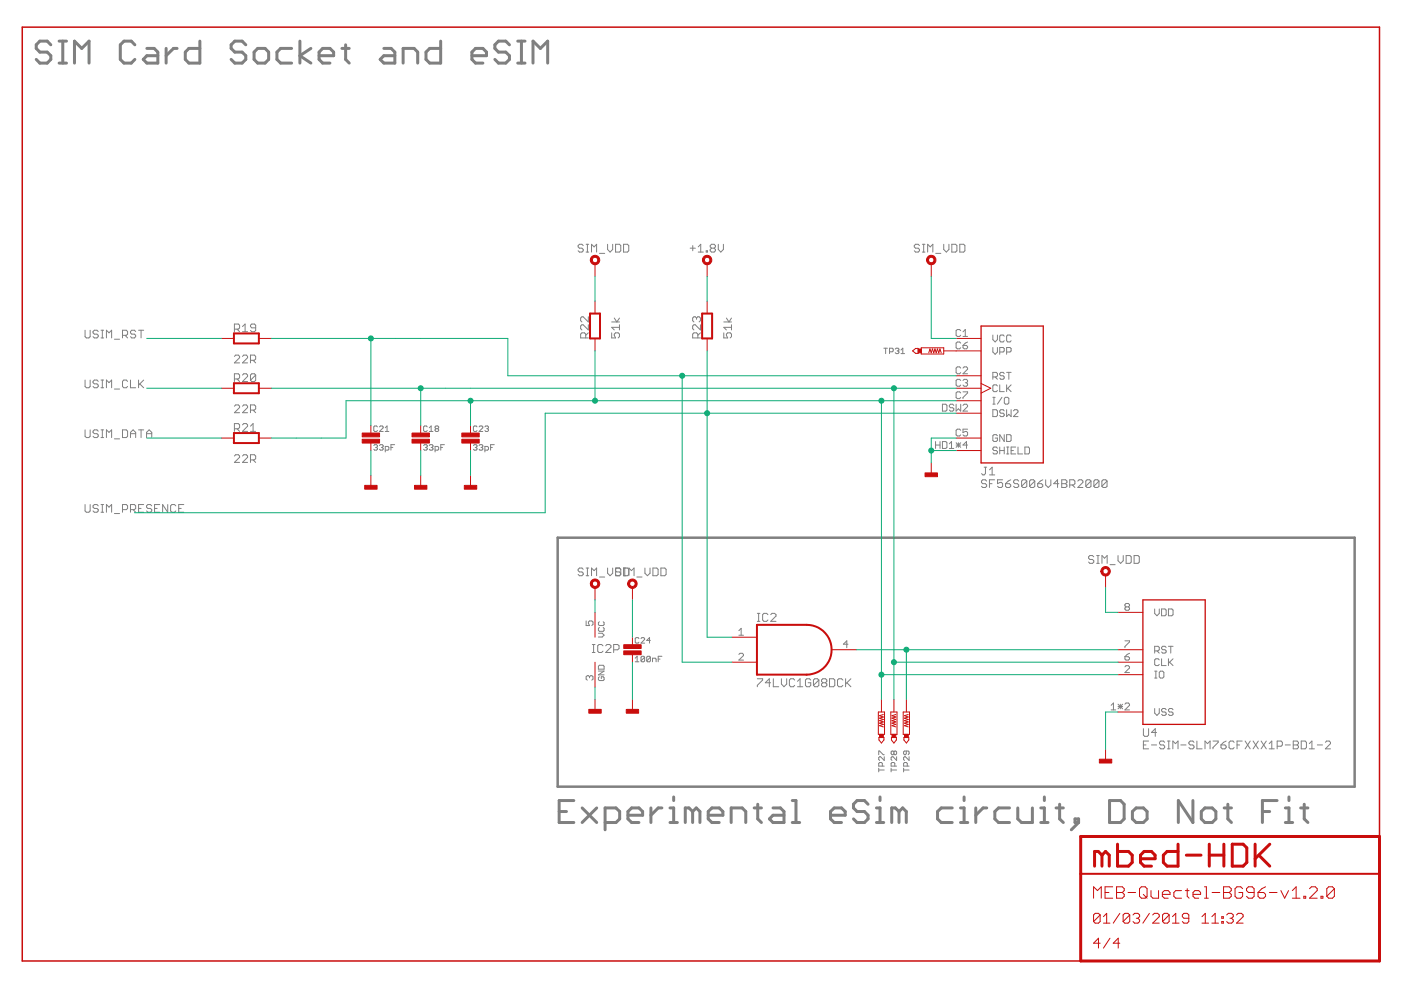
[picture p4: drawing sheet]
<svg xmlns="http://www.w3.org/2000/svg" width="297mm" height="210mm" viewBox="0 0 297 210" stroke-linecap="round" stroke-linejoin="round" font-family="sans-serif">
<g fill="none" stroke="#808080" stroke-width=".63">
<path d="M10.8 9.5l-.8-.8h-1.6l-.7 .8v.8l.7 .7h1.6l.8 .8v.8l-.8 .8h-1.6l-.7-.8M12.5 8.7h1.6M12.5 13.4h1.6M13.3 8.7v4.7M15.8 13.4v-4.7l1.5 1.6 1.6-1.6v4.7M28.6 9.5l-.8-.8h-1.5l-.8 .8v3.1l.8 .8h1.5l.8-.8M31.1 10.3h1.6l.8 .7v2.4h-2.4l-.7-.8 .7-.8h2.4M35.2 10.3v3.1M37.5 10.3h-.7l-1.6 1.5M42.4 8.7v4.7h-2.4l-.7-.8v-1.6l.7-.7h2.4M52.1 9.5l-.8-.8h-1.5l-.8 .8v.8l.8 .7h1.5l.8 .8v.8l-.8 .8h-1.5l-.8-.8M54.6 10.3h1.6l.8 .7v1.6l-.8 .8h-1.6l-.7-.8v-1.6z"/>
<path d="M61.8 10.3h-2.3l-.8 .7v1.6l.8 .8h2.3M63.6 8.7v4.7M65.9 10.3l-2.3 1.5 2.3 1.6M67.6 11.8h3.1v-.8l-.7-.7h-1.6l-.8 .7v1.6l.8 .8h1.6M72.5 10.3h1.5M73.3 9.5v3.1l.7 .8M81.4 10.3h1.5l.8 .7v2.4h-2.3l-.8-.8 .8-.8h2.3M85.5 13.4v-3.1h2.3l.8 .7v2.4M93.4 8.7v4.7h-2.3l-.8-.8v-1.6l.8-.7h2.3M100.1 11.8h3v-.8l-.7-.7h-1.6l-.7 .7v1.6l.7 .8h1.6M108 9.5l-.8-.8h-1.5l-.8 .8v.8l.8 .7h1.5l.8 .8v.8l-.8 .8h-1.5l-.8-.8M109.8 8.7h1.5"/>
<path d="M109.8 13.4h1.5M110.6 8.7v4.7M113 13.4v-4.7l1.6 1.6 1.5-1.6v4.7M118.6 172.1h1.5M121.7 169.7h-3.1v4.7h3.1M123.4 171.3l3.1 3.1M126.5 171.3l-3.1 3.1M128.3 174.4h2.3l.8-.8v-1.5l-.8-.8h-2.3v4.6M133.1 172.8h3.1v-.7l-.7-.8h-1.6l-.8 .8v1.5l.8 .8h1.6M138 171.3v3.1M140.3 171.3h-.7l-1.6 1.5M142 174.4h1.6"/>
<path d="M142 171.3h.8v3.1M142.8 169v.7M146.9 172.1l-.8-.8h-.8v3.1M146.9 172.1v2.3M146.9 172.1l.7-.8 .8 .8v2.3M150.2 172.8h3.1v-.7l-.8-.8h-1.6l-.7 .8v1.5l.7 .8h1.6M155 174.4v-3.1h2.4l.7 .8v2.3M159.9 171.3h1.5M160.7 170.5v3.1l.7 .8M163.9 171.3h1.6l.7 .8v2.3h-2.3l-.8-.8 .8-.8h2.3M168 169.7h.8v4.7M168 174.4h1.5"/>
<path d="M176.1 172.8h3.1v-.7l-.8-.8h-1.5l-.8 .8v1.5l.8 .8h1.5M184 170.5l-.7-.8h-1.6l-.7 .8v.8l.7 .8h1.6l.7 .7v.8l-.7 .8h-1.6l-.7-.8M185.8 174.4h1.6M185.8 171.3h.8v3.1M186.6 169v.7M190.6 172.1l-.8-.8h-.7v3.1M190.6 172.1v2.3M190.6 172.1l.8-.8 .8 .8v2.3M201.9 171.3h-2.3l-.8 .8v1.5l.8 .8h2.3M203.6 174.4h1.6M203.6 171.3h.8v3.1M204.4 169v.7"/>
<path d="M206.9 171.3v3.1M209.2 171.3h-.8l-1.5 1.5M214 171.3h-2.3l-.8 .8v1.5l.8 .8h2.3M215.8 171.3v2.3l.8 .8h2.3v-3.1M220.7 174.4h1.5M220.7 171.3h.7v3.1M221.4 169v.7M223.9 171.3h1.5M224.7 170.5v3.1l.7 .8M227.9 173.6h.8v.8h-.8zM228.7 174.4l-1.6 1.5M235.2 169.7h2.4l.7 .8v3.1l-.7 .8h-2.4z"/>
<path d="M240.1 172.1l.8-.8h1.5l.8 .8v1.5l-.8 .8h-1.5l-.8-.8zM252.9 169.7v4.7l-3.1-4.7v4.7M254.7 172.1l.8-.8h1.5l.8 .8v1.5l-.8 .8h-1.5l-.8-.8zM259.5 171.3h1.6M260.3 170.5v3.1l.8 .8M267.7 172.1h1.5M270.8 169.7h-3.1v4.7M272.5 174.4h1.6M272.5 171.3h.8v3.1M273.3 169v.7M275.8 171.3h1.5M276.5 170.5v3.1l.8 .8"/>
</g>
<path d="M118.2 114h169v52.8h-169z" fill="none" stroke="#808080" stroke-width=".53"/>
<g fill="none" stroke="#808080" stroke-width=".21">
<path d="M123.7 52.1l-.3-.3h-.5l-.3 .3v.2l.3 .3h.5l.3 .3v.3l-.3 .2h-.5l-.3-.2M124.3 51.8h.5M124.3 53.4h.5M124.5 51.8v1.6M125.4 53.4v-1.6l.6 .5 .5-.5v1.6M127.1 53.7h1.1M128.8 51.8v1.1l.5 .5 .6-.5v-1.1M130.5 51.8h.8l.3 .3v1.1l-.3 .2h-.8zM132.2 51.8h.8l.3 .3v1.1l-.3 .2h-.8zM146.3 52.6h1.1M146.9 52.1v1.1M148 53.4h1.1"/>
<path d="M148 52.3l.6-.5v1.6M149.7 53.2h.3v.2h-.3zM150.9 52.6l-.3-.3v-.2l.3-.3h.5l.3 .3v.2l-.3 .3M150.9 52.6h.5M150.9 52.6l-.3 .3v.3l.3 .2h.5l.3-.2v-.3l-.3-.3M152.3 51.8v1.1l.5 .5 .6-.5v-1.1M194.9 52.1l-.2-.3h-.6l-.3 .3v.2l.3 .3h.6l.2 .3v.3l-.2 .2h-.6l-.3-.2M195.6 51.8h.5M195.6 53.4h.5M195.8 51.8v1.6M196.7 53.4v-1.6l.5 .5 .6-.5v1.6M198.4 53.7h1.1"/>
<path d="M200.1 51.8v1.1l.5 .5 .6-.5v-1.1M201.8 51.8h.8l.3 .3v1.1l-.3 .2h-.8zM203.5 51.8h.8l.3 .3v1.1l-.3 .2h-.8zM18 70v1.4l.3 .2h.5l.3-.2v-1.4M20.8 70.3l-.2-.3h-.6l-.3 .3v.3l.3 .2h.6l.2 .3v.3l-.2 .2h-.6l-.3-.2M21.4 71.6h.6M21.4 70h.6M21.7 70v1.6M22.6 71.6v-1.6l.5 .6 .6-.6v1.6M24.3 71.9h1.1M26 71.1h.8l.3-.3v-.5l-.3-.3h-.8v1.6M26.5 71.1l.6 .5"/>
<path d="M28.8 70.3l-.3-.3h-.6l-.2 .3v.3l.2 .2h.6l.3 .3v.3l-.3 .2h-.6l-.2-.2M29.4 70h1.1M29.9 70v1.6M49.7 69.8h.8l.3-.3v-.5l-.3-.3h-.8v1.6M49.7 75.6l.3-.3h.5l.3 .3v.2l-1.1 1.1h1.1M50.2 69.8l.6 .5M51.4 75.6l.3-.3h.5l.3 .3v.2l-1.1 1.1h1.1M51.4 79.5l.3-.3h.5l.3 .3v.3l-1.1 1.1h1.1M51.4 69.2l.6-.5v1.6M51.4 70.3h1.1M53.1 76.4h.8l.3-.3v-.5l-.3-.3h-.8v1.6M53.7 76.4l.5 .5"/>
<path d="M54.2 69.5h-.8l-.3-.3v-.2l.3-.3h.5l.3 .3v1.1l-.3 .2h-.5l-.3-.2M54.2 79.5l-.3-.3h-.5l-.3 .3v1.1M54.2 79.5v1.1l-.3 .3h-.5l-.3-.3M54.2 79.5l-1.1 1.1M124.2 71.6v-.8l-.3-.2h-.5l-.3 .2v.8h1.6M124.7 68.9v1.1l-1.1-1.1h-.2l-.3 .2v.6l.3 .3M124.7 67.2v1.1l-1.1-1.1h-.2l-.3 .2v.6l.3 .3M124.7 70.6l-.5 .5M129.7 70.6v1h.8l-.3-.5v-.3l.3-.2h.6l.2 .2v.6l-.2 .2M129.7 68.3h1.6M130.2 67.4l.6 .9 .5-.9M131.3 69.4h-1.6l.5 .6"/>
<path d="M131.3 68.9v1.1M147.7 67.4l-.3-.2h-.3l-.2 .2v.6l.2 .3M147.7 67.4l.3-.2h.2l.3 .2v.6l-.3 .3M147.7 67.4v.3M148 71.6v-.8l-.3-.2h-.6l-.2 .2v.8h1.6M148.5 68.9v1.1l-1.1-1.1h-.3l-.2 .2v.6l.2 .3M148.5 70.6l-.5 .5M153.5 70.6v1h.8l-.3-.8 .3-.2h.5l.3 .2v.6l-.3 .2M153.5 68.3h1.6M154 67.4l.6 .9 .5-.9M155.1 68.9v1.1M155.1 69.4h-1.6l.5 .6"/>
<path d="M187.4 73.8h.8M187.8 73.8v1.2M188.6 74.6h.6l.2-.2v-.4l-.2-.2h-.6v1.2M189.8 74l.2-.2h.4l.2 .2-.2 .4M190.2 74.4h.2M190.4 74.4l.2 .2-.2 .4h-.4l-.2-.2M191 75h.8M191 74.2l.4-.4v1.2M203.7 72.7l-.2-.2h-.5l-.3 .2v1l.3 .3h.5l.2-.3M203.7 70.1l-.2-.2h-.5l-.3 .2v1l.3 .2h.5l.2-.2M203.7 78l-.2-.2h-.5l-.3 .2v1l.3 .2h.5l.2-.2M204.2 71.3h.9"/>
<path d="M204.2 70.4l.5-.5v1.4M204.2 73.2h.7l.2 .5-.2 .3h-.5l-.2-.3zM204.2 78l.2-.2h.5l.2 .2v.3l-.9 .9h.9M205.1 72.5l-.9 .7M210.5 71v1l.5 .5 .5-.5v-1M210.5 73.7v.9l.5 .5 .5-.5v-.9M210.5 79.9h.7l.3-.2v-.5l-.3-.2h-.7v1.4M211 79.9l.5 .5M212 74.6h.7l.2-.2v-.5l-.2-.2h-.7v1.4M212.9 71.3l-.2-.3h-.5l-.2 .3v.9l.2 .3h.5l.2-.3M212.9 79.2l-.2-.2h-.5l-.2 .4 .2 .3h.5l.2 .5-.2 .2h-.5l-.2-.2M213.4 74.6h.7l.3-.2v-.5l-.3-.2h-.7v1.4"/>
<path d="M213.4 79h1M213.9 79v1.4M214.4 71.3l-.3-.3h-.4l-.3 .3v.9l.3 .3h.4l.3-.3M18 80.6v1.3l.3 .3h.5l.3-.3v-1.3M18 91.1v1.4l.3 .3h.5l.3-.3v-1.4M20.8 80.9l-.2-.3h-.6l-.3 .3v.2l.3 .3h.6l.2 .3v.2l-.2 .3h-.6l-.3-.3M20.8 91.4l-.2-.3h-.6l-.3 .3v.3l.3 .2h.6l.2 .3v.3l-.2 .3h-.6l-.3-.3M21.4 82.2h.6M21.4 80.6h.6M21.4 92.8h.6M21.4 91.1h.6M21.7 80.6v1.6"/>
<path d="M21.7 91.1v1.7M22.6 82.2v-1.6l.5 .5 .6-.5v1.6M22.6 92.8v-1.7l.5 .6 .6-.6v1.7M24.3 82.5h1.1M24.3 93h1.1M26 91.1h.8l.3 .3v1.1l-.3 .3h-.8zM27.1 80.9l-.3-.3h-.6l-.2 .3v1l.2 .3h.6l.3-.3M27.7 80.6v1.6h1.1M27.7 92.8v-1.1l.5-.6 .6 .6v1.1M27.7 91.9h1.1M29.4 80.6v1.6M29.4 91.1h1.1"/>
<path d="M29.6 81.4l.9 .8M29.9 91.1v1.7M30.5 80.6l-1.1 1.1M31.1 91.9h1.1M31.1 92.8v-1.1l.5-.6 .6 .6v1.1M49.7 96.7l.3-.3h.5l.3 .3v.3l-1.1 1h1.1M49.7 80.3h.8l.3-.2v-.6l-.3-.3h-.8v1.7M49.7 86.1l.3-.2h.5l.3 .2v.3l-1.1 1.1h1.1M49.7 90.9h.8l.3-.3v-.5l-.3-.3h-.8v1.7M50.2 90.9l.6 .6M50.2 80.3l.6 .6M51.4 96.7l.3-.3h.5l.3 .3v.3l-1.1 1h1.1"/>
<path d="M51.4 86.1l.3-.2h.5l.3 .2v.3l-1.1 1.1h1.1M51.4 90.1l.3-.3h.5l.3 .3v.3l-1.1 1.1h1.1M53.1 97.5h.8l.3-.3v-.5l-.3-.3h-.8v1.6M53.1 87h.8l.3-.3v-.6l-.3-.2h-.8v1.6M53.1 91.5h1.1M53.1 90.4l.6-.6v1.7M53.7 97.5l.5 .5M53.7 87l.5 .5M79.2 94.5l.2-.2h.4l.2 .2-.2 .4M79.6 94.9h.2M79.8 94.9l.2 .2-.2 .3h-.4l-.2-.2M80 90.5l-.2-.2h-.4l-.2 .2v.8l.2 .2h.4l.2-.2"/>
<path d="M80.5 94.5l.2-.2h.3l.2 .2-.2 .4M80.5 90.5l.2-.2h.3l.2 .2v.2l-.7 .8h.7M80.9 94.9h.1M81 94.9l.2 .2-.2 .3h-.3l-.2-.2M81.7 95.4h.6l.1-.2v-.3l-.1-.2h-.6v1.1M81.7 91.5h.7M81.7 90.7l.4-.4v1.2M82.9 94.9h.4M83.7 94.3h-.8v1.1M89.8 94.5l.2-.2h.4l.2 .2-.2 .4M90.2 94.9h.2M90.4 94.9l.2 .2-.2 .3h-.4l-.2-.2"/>
<path d="M90.6 90.5l-.2-.2h-.4l-.2 .2v.8l.2 .2h.4l.2-.2M91 94.5l.2-.2h.4l.2 .2-.2 .4M91 91.5h.8M91 90.7l.4-.4v1.2M91.4 94.9h.2M91.6 94.9l.2 .2-.2 .3h-.4l-.2-.2M92.2 95.4h.6l.2-.2v-.3l-.2-.2h-.6v1.1M92.4 90.9l-.2-.2 .2-.4h.4l.2 .2-.2 .4M92.4 90.9l-.2 .2 .2 .4h.4l.2-.2-.2-.4M92.4 90.9h.4M93.5 94.9h.3M94.2 94.3h-.7v1.1"/>
<path d="M100.4 94.5l.2-.2h.3l.2 .2-.2 .4M100.8 94.9h.1M100.9 94.9l.2 .2-.2 .3h-.3l-.2-.2M101.1 90.5l-.2-.2h-.3l-.2 .2v.8l.2 .2h.3l.2-.2M101.6 94.5l.2-.2h.4l.2 .2-.2 .4M101.6 90.5l.2-.2h.4l.2 .2v.2l-.8 .8h.8M102 94.9h.2M102.2 94.9l.2 .2-.2 .3h-.4l-.2-.2M102.8 95.4h.6l.2-.2v-.3l-.2-.2h-.6v1.1M102.8 90.5l.2-.2h.4l.2 .2-.2 .4M103.2 90.9h.2M103.4 90.9l.2 .2-.2 .4h-.4l-.2-.2"/>
<path d="M104 94.9h.4M104.8 94.3h-.8v1.1M198.4 93.6v1.5M198.4 94.4h.9M199.3 93.6v1.5M199.8 85.7h.7l.3 .3v.9l-.3 .3h-.7zM199.8 93.6h.7l.3 .3v.9l-.3 .3h-.7zM201.3 95.1h.9M201.3 94.1l.4-.5v1.5M202.2 86l-.2-.3h-.5l-.2 .5 .2 .2h.5l.2 .3v.2l-.2 .3h-.5l-.2-.3M202.7 85.7v1.5l.5-.5 .5 .5v-1.5M202.7 94.4h1"/>
<path d="M202.7 93.9l1 .9M203.2 93.9v.9M203.7 80.7l-.2-.3h-.5l-.3 .3v.9l.3 .3h.5l.2-.3M203.7 83.3l-.2-.2h-.5l-.3 .2v1l.3 .2h.5l.2-.2M203.7 91.2l-.2-.2h-.5l-.3 .2v1l.3 .2h.5l.2-.2M203.7 93.9l-1 .9M204.2 80.7l.2-.3h.5l.2 .3v.2l-.2 .3M204.2 83.1h.9v.2l-.9 1v.2M204.2 86l.2-.3h.5l.2 .3v.2l-.9 1h.9M204.7 81.2h.2M204.9 81.2l.2 .2-.2 .5h-.5l-.2-.3M205.1 91h-.9v.7l.5-.2h.2l.2 .2v.5l-.2 .2h-.5l-.2-.2"/>
<path d="M205.1 94.4h-.9l.7-.8v1.5M208.7 99.1h.5M208.9 99.1v1.3l-.2 .3h-.3l-.3-.3M209.8 99.6l.6-.5v1.6M210.5 86.9h.7l.3 .2v1l-.3 .2h-.7zM210.5 85.7h.5M210.5 84.2h.5M210.7 84.2v1.5M211.5 92.4l-.3-.2h-.5l-.2 .2v1l.2 .2h.5l.3-.2v-.5h-.5M211.5 95l-.3-.2h-.5l-.2 .5 .2 .2h.5l.3 .3v.2l-.3 .2h-.5l-.2-.2M211.5 81.8l-.3-.2h-.5l-.2 .2v1l.2 .2h.5l.3-.2M212 81.6v1.4h.9"/>
<path d="M212 94.8v1.4M212 95.5h.9M212.4 84.2l-.9 1.5M212.9 87.1l-.2-.2h-.5l-.2 .5 .2 .2h.5l.2 .5-.2 .2h-.5l-.2-.2M212.9 92.2v1.4l-.9-1.4v1.4M212.9 94.8v1.4M213.2 84.2h.5l.2 .3v.9l-.2 .3h-.5l-.3-.3v-.9zM213.4 81.6v1.4M213.4 86.9v1.4l.5-.5 .5 .5v-1.4M213.4 92.2h.7l.3 .2v1l-.3 .2h-.7zM213.4 94.8h.5M213.4 96.2h.5"/>
<path d="M213.7 82.3l.7 .7M213.7 94.8v1.4M214.4 81.6l-1 1M214.4 95.5h.5M214.9 87.1l.2-.2h.5l.2 .2v.3l-.9 .9h.9M215.3 94.8h-.9v1.4h.9M215.8 94.8v1.4h1M217.3 94.8h.7l.3 .2v1l-.3 .2h-.7zM18 107v1.3l.3 .3h.5l.3-.3v-1.3M20.8 107.3l-.2-.3h-.6l-.3 .3v.2l.3 .3h.6l.2 .3v.2l-.2 .3h-.6l-.3-.3M21.4 108.6h.6M21.4 107h.6"/>
<path d="M21.7 107v1.6M22.6 108.6v-1.6l.5 .5 .6-.5v1.6M24.3 108.9h1.1M26 108.1h.8l.3-.3v-.5l-.3-.3h-.8v1.6M27.7 108.1h.8l.3-.3v-.5l-.3-.3h-.8v1.6M28.2 108.1l.6 .5M29.4 107.8h.5M30.5 107h-1.1v1.6h1.1M32.2 107.3l-.3-.3h-.6l-.2 .3v.2l.2 .3h.6l.3 .3v.2l-.3 .3h-.6l-.2-.3M32.8 107.8h.5M33.9 107h-1.1v1.6h1.1M35.6 107v1.6l-1.1-1.6v1.6"/>
<path d="M37.3 107.3l-.3-.3h-.6l-.2 .3v1l.2 .3h.6l.3-.3M37.9 107.8h.5M39 107h-1.1v1.6h1.1M209.2 102l-.3-.3h-.5l-.3 .3v.3l.3 .3h.5l.3 .2v.3l-.3 .3h-.5l-.3-.3M209.8 102.6h.5M209.8 100.7h1.1M210.9 101.7h-1.1v1.7M212.6 101.7h-1.1v.9l.5-.3h.3l.3 .3v.5l-.3 .3h-.5l-.3-.3M213.2 102.6h.8l.3 .2v.3l-.3 .3h-.5l-.3-.3zM214.3 101.7l-.6 .3-.5 .6M216 102l-.3-.3h-.5l-.3 .3v.3l.3 .3h.5l.3 .2v.3l-.3 .3h-.5l-.3-.3M217.7 102l-.3-.3h-.5l-.3 .3v1.1"/>
<path d="M217.7 102v1.1l-.3 .3h-.5l-.3-.3M217.7 102l-1.1 1.1M219.4 102l-.3-.3h-.5l-.3 .3v1.1M219.4 102v1.1l-.3 .3h-.5l-.3-.3M219.4 102l-1.1 1.1M220 102.6h.8l.3 .2v.3l-.3 .3h-.5l-.3-.3zM221.1 101.7l-1.1 .9M221.7 101.7v1.1l.5 .6 .6-.6v-1.1M224.5 102.6h-1.1l.8-.9v1.7M225.1 101.7h.8l.3 .3v.3l-.3 .3 .3 .2v.3l-.3 .3h-.8zM225.1 102.6h.8M226.8 102.8h.8l.3-.2v-.6l-.3-.3h-.8v1.7"/>
<path d="M227.4 102.8l.5 .6M228.5 102l.3-.3h.5l.3 .3v.3l-1.1 1.1h1.1M231.3 102l-.3-.3h-.5l-.3 .3v1.1M231.3 102v1.1l-.3 .3h-.5l-.3-.3M231.3 102l-1.1 1.1M231.9 118.1l-.3-.3h-.5l-.3 .3v.2l.3 .3h.5l.3 .3v.3l-.3 .2h-.5l-.3-.2M232.5 117.8h.6M232.5 119.4h.6M232.8 117.8v1.6M233 102l-.3-.3h-.5l-.3 .3v1.1M233 102v1.1l-.3 .3h-.5l-.3-.3M233 102l-1.1 1.1"/>
<path d="M233.6 119.4v-1.6l.6 .5 .5-.5v1.6M234.7 102l-.3-.3h-.5l-.3 .3v1.1M234.7 102v1.1l-.3 .3h-.5l-.3-.3M234.7 102l-1.1 1.1M235.4 119.7h1M237 117.8v1.1l.6 .5 .5-.5v-1.1M238.8 117.8h.8l.2 .3v1.1l-.2 .2h-.8zM240.5 117.8h.8l.3 .3v1.1l-.3 .2h-.8zM123.7 120.7l-.3-.3h-.5l-.3 .3v.3l.3 .3h.5l.3 .2v.3l-.3 .3h-.5l-.3-.3M124.3 120.4h.5M124.3 122.1h.5M124.3 131.7v.9h.7l-.2-.5v-.2l.2-.2h.5l.2 .2v.5l-.2 .2"/>
<path d="M124.5 120.4v1.7M125.4 122.1v-1.7l.6 .6 .5-.6v1.7M125.6 138.3h.6M125.6 136.7h.6M125.9 136.7v1.6M126.9 134.3h.8l.4 .4-.4 .4h-.8M127.1 131.8l-.2 .2v.4l.2 .2h.8l.2-.2v-.4l-.2-.2M127.1 133l-.2 .2v.4l.2 .3h.8l.2-.3v-.4l-.2-.2M127.1 122.3h1.1M127.8 136.9l-.2-.2h-.6l-.3 .2v1.1l.3 .3h.6l.2-.3M128.4 136.9l.3-.2h.6l.2 .2v.3l-1.1 1.1h1.1M128.8 120.4v1.1l.5 .6 .6-.6v-1.1"/>
<path d="M130.1 137.8h.9l.3-.3v-.6l-.3-.2h-.9v1.6M130.5 121l.3 .3h.5l.3 .2M130.5 121.8l.3 .3M130.8 120.4l-.3 .3M131.3 120.4l.3 .3M131.6 121.8l-.3 .3M131.6 120.7l-.3-.3h-.8v1.7h.8l.3-.3M131.6 120.7v1.1M132.5 120.4v1.7M133.3 120.7l-.3-.3h-.8v1.7h.8l.3-.3M133.3 122.1v-1.7l.6 .6 .5-.6v1.7M134.7 139.6l.4-.5v1.2"/>
<path d="M135 122.3h1.1M135.5 135.4l-.2-.2h-.4l-.2 .2v.8l.2 .2h.4l.2-.2M135.9 135.4l.2-.2h.4l.2 .2v.2l-.8 .8h.8M136.7 139.3v.8l-.2 .2h-.4l-.2-.2M136.7 139.3l-.2-.2h-.4l-.2 .2v.8M136.7 139.3l-.8 .8M136.7 120.4v1.1l.6 .6 .5-.6v-1.1M137.9 139.3v.8l-.2 .2h-.4l-.2-.2M137.9 139.3l-.2-.2h-.4l-.2 .2v.8M137.9 139.3l-.8 .8M137.9 135.8h-.8l.6-.6v1.2M138.4 120.4h.9l.2 .3v1.1l-.2 .3h-.9z"/>
<path d="M139.6 139.7h.3M140.1 120.4h.8l.3 .3v1.1l-.3 .3h-.8zM140.3 139.1h-.7v1.2M156.7 138.7l.2-.2h.5l.2 .2v.3l-.9 1h.9M156.7 133.7l.4-.5v1.5M156.7 134.7h.9M160.6 131.7h.5M160.6 130h.5M160.8 130v1.7M162.8 130.3l-.3-.3h-.5l-.3 .3v1.1l.3 .3h.5l.3-.3M163.4 130.3l.3-.3h.5l.3 .3v.3l-1.1 1.1h1.1M179.8 136.6h-1l.7-.7v1.4"/>
<path d="M238.5 135.9h1v.2l-1 1v.2M238.5 139.2h.7l.3 .3v.2l-.3 .3h-.5l-.2-.3zM238.7 128.7l-.2-.3v-.2l.2-.2h.5l.3 .2v.2l-.3 .3M238.7 128.7l-.2 .2 .2 .5h.5l.3-.2v-.3l-.3-.2M238.7 128.7h.5M239.5 138.5l-1 .7M244.8 129.1v1l.5 .5 .5-.5v-1M244.8 138h.7l.3-.2v-.5l-.3-.3h-.7v1.5M245.3 138l.5 .5M245.8 139.9l-.3-.2h-.4l-.3 .2v1l.3 .2h.4l.3-.2M246.3 129.1h.7l.2 .2v1l-.2 .3h-.7zM246.3 139.7v1.4h.9"/>
<path d="M247.2 137.3l-.2-.3h-.5l-.2 .3v.2l.2 .3h.5l.2 .2v.2l-.2 .3h-.5l-.2-.3M247.7 129.1h.8l.2 .2v1l-.2 .3h-.8zM247.7 139.7v1.4M247.7 137h1M248.2 137v1.5M248.7 139.7l-1 .9M125 143.5l-.2-.2-.5 .2v.5l.2 .2M125 143.5l.2-.2 .5 .2v.5l-.2 .2M125 143.5v.2M126.9 142.3h1.2l-1.2 .8h1.2M127.1 143.5l-.2 .2v.4l.2 .2h.8l.2-.2v-.4l-.2-.2h-.4v.4M127.1 141.1h.8l.2 .2v.6h-1.2v-.6z"/>
<path d="M134.7 140.3h.8M138.3 140.3v-.7h.6l.2 .1v.6M160.6 143.9h1.1v.3l-1.1 1.1v.3M163.4 144.8h-1.1l.8-.9v1.7M164 143.9v1.7h1.1M165.7 143.9v1.1l.5 .6 .6-.6v-1.1M168.5 144.2l-.3-.3h-.6l-.2 .3v1.1l.2 .3h.6l.3-.3M169.1 145.6h1.1M169.1 144.5l.5-.6v1.7M171.9 144.2l-.3-.3h-.6l-.2 .3v1.1l.2 .3h.6l.3-.3v-.5h-.6M173.6 144.2l-.3-.3h-.5l-.3 .3v1.1M173.6 144.2v1.1l-.3 .3h-.5l-.3-.3"/>
<path d="M173.6 144.2l-1.1 1.1M174.5 144.8l-.3-.3v-.3l.3-.3h.5l.3 .3v.3l-.3 .3M174.5 144.8h.5M174.5 144.8l-.3 .2v.3l.3 .3h.5l.3-.3v-.3l-.3-.2M175.9 143.9h.8l.3 .3v1.1l-.3 .3h-.8zM178.7 144.2l-.3-.3h-.5l-.3 .3v1.1l.3 .3h.5l.3-.3M179.3 143.9v1.7M179.6 144.8l.8 .8M180.4 143.9l-1.1 1.1M189.5 159.4l-.2-.2-.4 .2v.4l.2 .2 .4-.2M189.5 159.4l.2-.2 .4 .2v.4l-.2 .2-.4-.2M189.5 159.4v.4"/>
<path d="M192.2 159.2v.6l-.2 .2-.4-.2v-.4l.2-.2h.8l.1 .2v.4l-.1 .2M235.6 149.5l.5-.4v1.4M235.6 150.5h1M237 149.3l1 1M237 149.8h1M237.5 149.3v1M238 149.3l-1 1M238.5 149.3l.2-.2h.5l.3 .2v.2l-1 1h1M238.5 141.4l.2-.3h.5l.3 .3v.2l-1 1h1M242.4 154.5v1.4l.3 .2h.5l.3-.2v-1.4M242.4 157.9h.6M243.5 157.1h-1.1v1.7h1.1"/>
<path d="M244.1 157.9h1.1M244.8 150.2v1l.5 .5 .5-.5v-1M244.8 143.8h.5M244.8 142.3h.5M245.1 142.3v1.5M245.2 155.3h-1.1l.8-.8v1.6M246 142.3h.5l.3 .3v.9l-.3 .3h-.5l-.2-.3v-.9zM246.9 157.4l-.2-.3h-.6l-.3 .3v.3l.3 .2h.6l.2 .3v.3l-.2 .3h-.6l-.3-.3M247.2 150.5l-.2-.3h-.5l-.2 .3v.2l.2 .3h.5l.2 .2v.2l-.2 .3h-.5l-.2-.3M247.5 157.1h.6M247.5 158.8h.6M247.8 157.1v1.7"/>
<path d="M248 140.4l.7 .7M248.7 158.8v-1.7l.5 .6 .6-.6v1.7M248.7 150.5l-.2-.3h-.5l-.3 .5 .3 .3h.5l.2 .2v.2l-.2 .3h-.5l-.3-.3M250.4 157.9h1.1M253.2 157.4l-.3-.3h-.6l-.2 .3v.3l.2 .2h.6l.3 .3v.3l-.3 .3h-.6l-.2-.3M253.8 157.1v1.7h1.1M255.5 158.8v-1.7l.5 .6 .6-.6v1.7M257.2 157.1h1.1v.3l-1.1 1.1v.3M258.9 157.9h.8l.3 .3v.3l-.3 .3h-.6l-.2-.3zM260 157.1l-.6 .3-.5 .5M261.7 157.4l-.3-.3h-.5l-.3 .3v1.1l.3 .3h.5l.3-.3M262.3 157.9h.5"/>
<path d="M263.4 157.1h-1.1v1.7M264 157.1l1.1 1.7M265.1 157.1l-1.1 1.7M265.7 157.1l1.1 1.7M266.8 157.1l-1.1 1.7M267.4 157.1l1.1 1.7M268.5 157.1l-1.1 1.7M269.1 158.8h1.1M269.1 157.7l.5-.6v1.7M270.8 158.2h.8l.3-.3v-.5l-.3-.3h-.8v1.7M272.5 157.9h1.1M274.2 157.1h.8l.3 .3v.3l-.3 .2 .3 .3v.3l-.3 .3h-.8z"/>
<path d="M274.2 157.9h.8M275.9 157.1h.8l.3 .3v1.1l-.3 .3h-.8zM277.6 158.8h1.1M277.6 157.7l.6-.6v1.7M279.3 157.9h1.1M281 157.4l.3-.3h.5l.3 .3v.3l-1.1 1.1h1.1M186.3 163.3h1.2M186.3 160v-.8h.2l.8 .8h.2M186.3 162.9v.8M187.1 162.4v-.5l-.2-.2h-.4l-.2 .2v.5h1.2M187.5 160.4v.8l-.8-.8-.4 .2v.4l.2 .2M188.9 163.3h1.2"/>
<path d="M188.9 162.9v.8M189.7 162.4v-.5l-.2-.2h-.4l-.2 .2v.5h1.2M190.1 160.4v.8l-.8-.8-.4 .2v.4l.2 .2M191.6 163.3h1.1M191.6 162.9v.8M192.4 162.4v-.5l-.2-.2h-.4l-.2 .2v.5h1.1M192.7 160.4v.8l-.7-.8-.4 .2v.4l.2 .2"/>
</g>
<path d="M292.5 177.4v-171.6h-287.8v198h224.4" fill="none" stroke="#c90d0c" stroke-width=".32"/>
<g fill="none" stroke="#c90d0c" stroke-width=".63">
<path d="M229.1 177.4h63.4v26.4h-63.4zM236.9 179v4.6h2.4l.8-.7v-1.6l-.8-.8h-2.4M249.8 179v4.6h-2.4l-.7-.7v-1.6l.7-.8h2.4M256.4 179v4.6M259.5 179v4.6M261.3 179h2.3l.8 .8v3.1l-.8 .7h-2.3zM266.1 179v4.6M269.2 179l-3.1 3.1M233.6 181.3l-.7-.8h-.8v3.1M233.6 181.3v2.3M233.6 181.3l.8-.8 .8 .8v2.3M241.8 182.1h3.1v-.8l-.8-.8h-1.5l-.8 .8v1.6l.8 .7h1.5"/>
<path d="M251.5 181.3h3.1M256.4 181.3h3.1M266.9 181.3l2.3 2.3"/>
</g>
<path d="M49.6 70.7h5.3v2.1h-5.3zM125.1 66.5h2.1v5.3h-2.1zM148.9 66.5h2.1v5.3h-2.1zM49.6 91.8h5.3v2.1h-5.3zM49.6 81.3h5.3v2.1h-5.3zM160.5 132.5h10.5a5.3 5.3 0 0 1 5.3 5.3 5.3 5.3 0 0 1-5.3 5.2h-10.5zM229.1 185.3h63.4" fill="none" stroke="#c90d0c" stroke-width=".42"/>
<g fill="none" stroke="#c90d0c" stroke-width=".21">
<path d="M126.2 55.9v2.7M149.9 55.9v2.7M197.4 55.9v2.7M47 71.8h2.6M54.9 71.8h2.6M126.2 63.8v2.7M126.2 71.8v2.6M149.9 63.8v2.7M149.9 71.8v2.6M193.5 74.4l.6-.5h.6v1h-.6zM195.3 73.7h4.8v1.4h-4.8zM196.9 74.8l.3-.8 .2 .8 .3-.8 .3 .8 .2-.8 .3 .8 .3-.8 .2 .8 .3-.8 .3 .8"/>
<path d="M200.1 74.4h7.9M202.7 71.8h5.3M202.7 79.7h5.3M47 82.3h2.6M47 92.9h2.6M54.9 82.3h2.6M54.9 92.9h2.6M78.6 90.2v1.6M78.6 93.9v1.6M89.2 90.2v1.6M89.2 93.9v1.6M99.8 90.2v1.6"/>
<path d="M99.8 93.9v1.6M197.4 98.1v2.7M202.7 82.3h5.3M202.7 85h5.3M202.7 92.9h5.3M202.7 95.5h5.3M202.7 87.6h5.3M208 81.3l2.1 1-2.1 1.1M78.6 100.8v2.6M89.2 100.8v2.6M99.8 100.8v2.6M126.2 124.6v2.6"/>
<path d="M126.2 129.8v5.3M134.1 124.6v2.6M134.1 135.1v1.6M134.1 138.8v1.6M155.2 135.1h5.3M176.3 137.8h5.3M234.4 121.9v2.7M237 129.8h5.3M237 137.8h5.3M126.2 140.4v5.3M126.2 148.3v2.7M134.1 148.3v2.7"/>
<path d="M155.2 140.4h5.3M186.2 151h1.3v4.7h-1.3zM186.4 156.4h1v.5l-.5 .6-.5-.6zM186.9 148.3v2.7M187.3 151.5l-.8 .2 .8 .3-.8 .3 .8 .2-.8 .3 .8 .3-.8 .2 .8 .3-.8 .3 .8 .2M188.9 151h1.3v4.7h-1.3zM189 156.4h1.1v.5l-.6 .6-.5-.6zM189.5 148.3v2.7M189.9 151.5l-.8 .2 .8 .3-.8 .3 .8 .2-.8 .3 .8 .3-.8 .2 .8 .3-.8 .3 .8 .2M191.5 151h1.3v4.7h-1.3zM191.6 156.4h1.1v.5l-.5 .6-.6-.6zM192.2 148.3v2.7"/>
<path d="M192.6 151.5l-.8 .2 .8 .3-.8 .3 .8 .2-.8 .3 .8 .3-.8 .2 .8 .3-.8 .3 .8 .2M234.4 158.9v2.6M237 151h5.3M237 140.4h5.3M237 143h5.3M231.9 190.4v-2.4l.8 .8 .8-.8v2.4M233.3 194l-.4-.3h-.7l-.3 .3v1.4M233.3 194v1.4l-.4 .3h-.7l-.3-.3M233.3 194l-1.4 1.4M233.3 200h-1.4l1-1.1v2.1M234 195.7h1.3M234 194.4l.6-.7v2"/>
<path d="M234.3 189.2h.8M235.3 198.9l-1.3 2.1M235.9 188h-1.6v2.4h1.6M236.7 188h1.3l.4 .4v.4l-.4 .4 .4 .4v.4l-.4 .4h-1.3zM236.7 189.2h1.3M237.4 193.7l-1.4 2M237.4 200h-1.4l1.1-1.1v2.1M239.2 189.2h1.6M239.5 194l-.3-.3h-.7l-.4 .3v1.4M239.5 194v1.4l-.3 .3h-.7l-.4-.3M239.5 194l-1.4 1.4M240.2 194l.4-.3h.7l.3 .3v.4l-.3 .3"/>
<path d="M240.9 194.7h.4M241.3 194.7l.3 .4v.3l-.3 .3h-.7l-.4-.3M242 188h.8l.4 .4v1.6l-.4 .4h-.8l-.4-.4v-1.6zM242.4 189.6l.8 .8M243.7 193.7l-1.4 2M244 188.8v1.2l.4 .4h1.2v-1.6M244.4 194l.4-.3h.6l.4 .3v.4l-1.4 1.3h1.4M246.4 189.6h1.7v-.4l-.4-.4h-.8l-.5 .4v.8l.5 .4h.8M247.9 194l-.4-.3h-.7l-.3 .3v1.4M247.9 194v1.4l-.4 .3h-.7l-.3-.3M247.9 194l-1.4 1.4M248.6 195.7h1.4"/>
<path d="M248.6 194.4l.7-.7v2M250.5 188.8h-1.2l-.4 .4v.8l.4 .4h1.2M251.3 188.8h.8M251.7 188.4v1.6l.4 .4M252.1 194.7h-1.1l-.3-.3v-.4l.3-.3h.7l.4 .3v1.4l-.4 .3h-.7l-.3-.3M252.9 189.6h1.7v-.4l-.5-.4h-.8l-.4 .4v.8l.4 .4h.8M254.8 195.7h1.4M254.8 194.4l.7-.7v2M255.4 188h.4v2.4M255.4 190.4h.8M256.9 195.7h1.4M256.9 194.4l.7-.7v2"/>
<path d="M257 189.2h1.6M259 195.4h.4v.3h-.4zM259 194.4h.4v.3h-.4zM259.4 188h1.2l.4 .4v.4l-.4 .4 .4 .4v.4l-.4 .4h-1.2zM259.4 189.2h1.2M260.1 194l.3-.3h.7l.4 .3v.4l-.4 .3M260.8 194.7h.3M261.1 194.7l.4 .4v.3l-.4 .3h-.7l-.3-.3M262.2 194l.3-.3h.7l.4 .3v.4l-1.4 1.3h1.4M263.5 188.4l-.4-.4h-.8l-.4 .4v1.6l.4 .4h.8l.4-.4v-.8h-.8M265.9 189.2h-1.2l-.4-.4v-.4l.4-.4h.8l.4 .4v1.6l-.4 .4h-.8l-.4-.4M266.7 189.2h1.2l.4 .4v.4l-.4 .4h-.8l-.4-.4z"/>
<path d="M268.3 188l-.8 .4-.8 .8M269.1 189.2h1.7M271.6 188.8l.8 1.6 .8-1.6M274 190.4h1.6M274 188.8l.8-.8v2.4M276.4 190h.4v.4h-.4zM277.6 188.4l.4-.4h.9l.4 .4v.4l-1.7 1.6h1.7M280.1 190h.4v.4h-.4zM282.9 188.4l-.4-.4h-.8l-.4 .4v1.6M282.9 188.4v1.6l-.4 .4h-.8l-.4-.4M282.9 188.4l-1.6 1.6"/>
</g>
<path d="M208 69.1h13.2v29h-13.2zM242.3 127.2h13.2v26.4h-13.2z" fill="none" stroke="#c90d0c" stroke-width=".28"/>
<g fill="#c90d0c" stroke="#c90d0c" stroke-width=".21">
<path d="M233.1 161h2.6v.8h-2.6z"/>
<path d="M196.1 100.3h2.7v.8h-2.7z"/>
<path d="M76.8 91.8h3.7v.8h-3.7z"/>
<path d="M76.8 93.1h3.7v.8h-3.7z"/>
<path d="M87.4 91.8h3.6v.8h-3.6z"/>
<path d="M87.4 93.1h3.6v.8h-3.6z"/>
<path d="M97.9 91.8h3.7v.8h-3.7z"/>
<path d="M97.9 93.1h3.7v.8h-3.7z"/>
<path d="M77.3 102.9h2.6v.8h-2.6z"/>
<path d="M87.9 102.9h2.6v.8h-2.6z"/>
<path d="M98.4 102.9h2.7v.8h-2.7z"/>
<path d="M124.8 150.4h2.7v.8h-2.7z"/>
<path d="M132.2 136.7h3.7v.8h-3.7z"/>
<path d="M132.2 138h3.7v.8h-3.7z"/>
<path d="M132.8 150.4h2.6v.8h-2.6z"/>
<path d="M194.7 74h.6v.8h-.6z"/>
<path d="M186.5 155.7h.8v.7h-.8z"/>
<path d="M189.1 155.7h.8v.7h-.8z"/>
<path d="M191.8 155.7h.8v.7h-.8z"/>
</g>
<g fill="#c90d0c" stroke="#c90d0c" stroke-width=".21">
<path d="M125.3 54.5a1 1 0 0 1 1.7 0 1 1 0 0 1-.5 1.6 1 1 0 0 1-1.3-1h.4a.58 .58 0 0 1 .8-.5 .58 .58 0 0 1 .1 1 .58 .58 0 0 1-.9-.3v-.2h-.4z" fill-rule="evenodd"/>
<path d="M196.8 54.3a1 1 0 0 1 1.6 .4 1 1 0 0 1-.7 1.4 1 1 0 0 1-1.3-1h.5a.58 .58 0 0 1 .8-.5 .58 .58 0 0 1 .1 1 .58 .58 0 0 1-.9-.3v-.2h-.5z" fill-rule="evenodd"/>
<path d="M233.8 120.3a1 1 0 0 1 1.5 .4 1 1 0 0 1-.7 1.4 1 1 0 0 1-1.2-1h.4a.58 .58 0 0 1 .9-.5 .58 .58 0 0 1 .1 1 .58 .58 0 0 1-1-.3v-.2h-.4z" fill-rule="evenodd"/>
<path d="M133.3 123.2a1.01 1.01 0 0 1 1.6 0 1.01 1.01 0 0 1-.5 1.5 1.01 1.01 0 0 1-1.3-.9h.4a.59 .59 0 0 1 .9-.5 .59 .59 0 0 1 .1 .9 .59 .59 0 0 1-1-.2v-.2h-.4z" fill-rule="evenodd"/>
<path d="M125.3 123.2a1 1 0 0 1 1.7 0 1 1 0 0 1-.5 1.5 1 1 0 0 1-1.3-.9h.4a.58 .58 0 0 1 .8-.5 .58 .58 0 0 1 .1 .9 .58 .58 0 0 1-.9-.2v-.2h-.4z" fill-rule="evenodd"/>
<path d="M149.3 54.3a1 1 0 0 1 1.5 .4 1 1 0 0 1-.6 1.4 1 1 0 0 1-1.3-1h.4a.58 .58 0 0 1 .8-.6 .58 .58 0 0 1 .2 1 .58 .58 0 0 1-.9-.2l-.1-.2h-.4z" fill-rule="evenodd"/>
</g>
<g fill="none" stroke="#0dab76" stroke-width=".21">
<path d="M126.2 58.6v5.2M149.9 58.6v5.2M197.4 58.6v13.2h5.3M31.1 71.8h15.9M57.5 71.8h50.2v7.9h95M78.6 71.8v18.4M126.2 74.4v10.6M144.6 79.7v60.7h10.6M149.9 74.4v60.7h5.3M31.1 92.9h15.9M31.1 82.3h15.9M57.5 82.3h145.2"/>
<path d="M78.6 95.5v5.3M89.2 82.3v7.9M89.2 95.5v5.3M99.8 85v5.2M99.8 95.5v5.3M186.9 85v63.3M189.5 82.3v66M197.4 95.5h5.3M202.7 85h-129.3v7.9h-15.9M202.7 92.9h-5.3v5.2M202.7 87.6h-87.1v21.1h-87.1M126.2 127.2v2.6"/>
<path d="M134.1 127.2v7.9M181.6 137.8h55.4M192.2 137.8v10.5M234.4 124.6v5.2h2.6M126.2 145.7v2.6M134.1 140.4v7.9M186.9 143h50.1M189.5 140.4h47.5M237 151h-2.6v7.9"/>
</g>
<g fill="#0dab76" stroke="#0dab76" stroke-width=".21">
<circle cx="197.4" cy="95.5" r=".53"/>
<circle cx="78.6" cy="71.8" r=".53"/>
<circle cx="144.6" cy="79.7" r=".53"/>
<circle cx="89.2" cy="82.3" r=".53"/>
<circle cx="189.5" cy="82.3" r=".53"/>
<circle cx="189.5" cy="140.4" r=".53"/>
<circle cx="99.8" cy="85" r=".53"/>
<circle cx="186.9" cy="85" r=".53"/>
<circle cx="126.2" cy="85" r=".53"/>
<circle cx="186.9" cy="143" r=".53"/>
<circle cx="192.2" cy="137.8" r=".53"/>
<circle cx="149.9" cy="87.6" r=".53"/>
</g>
</svg>
